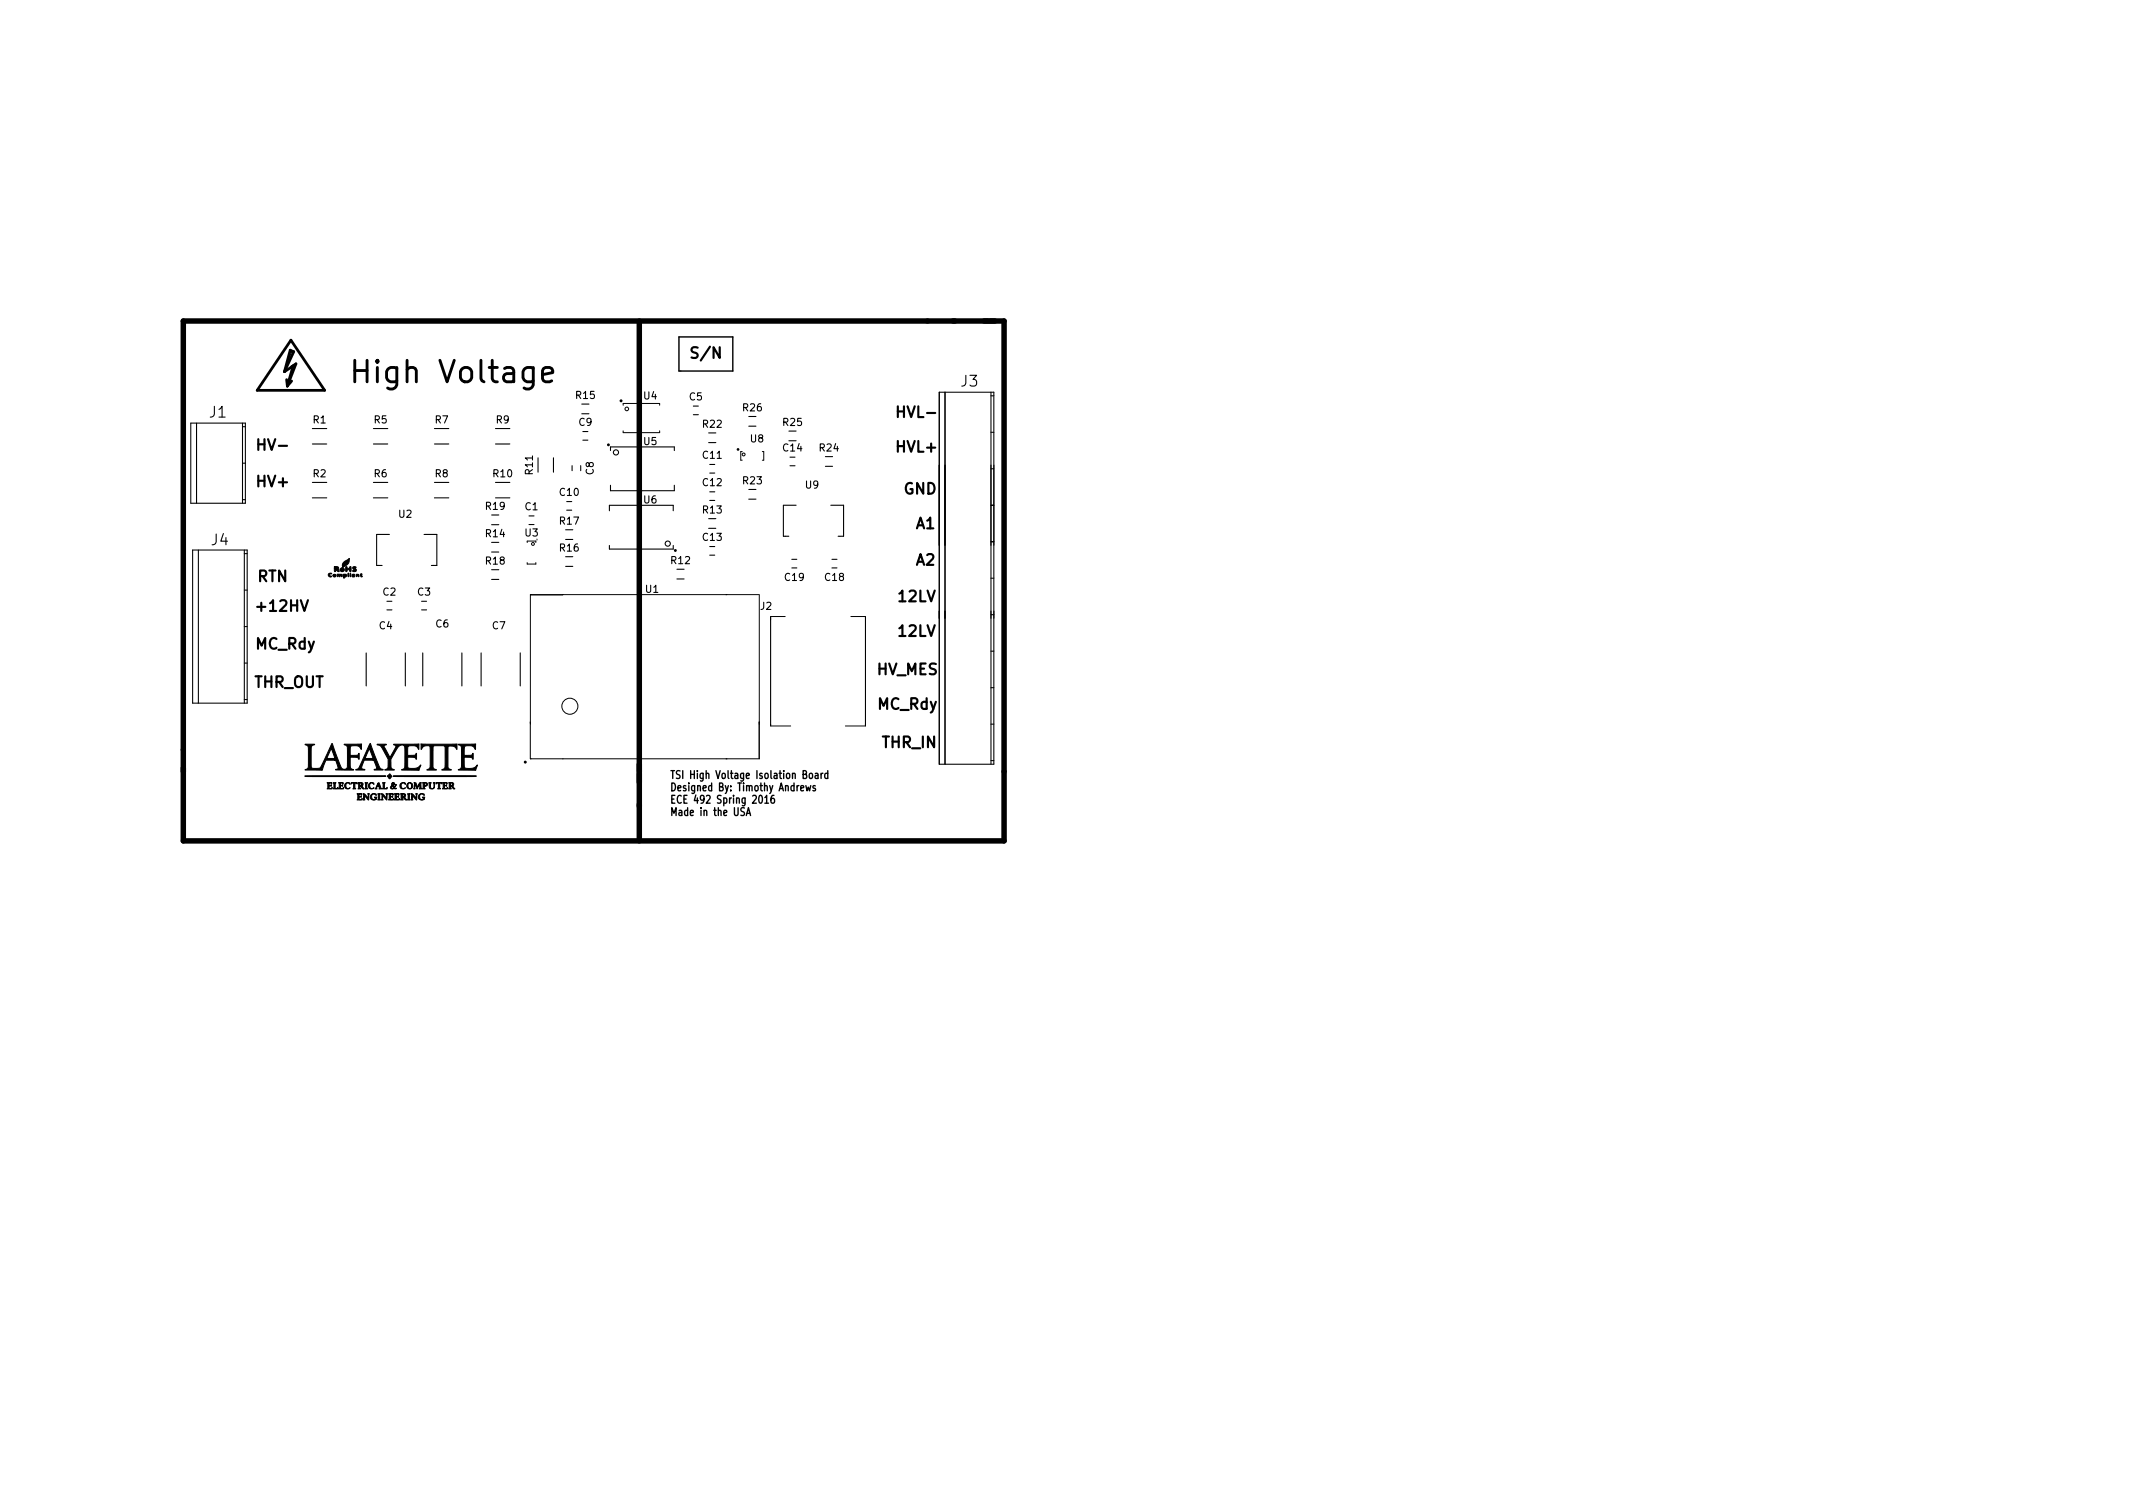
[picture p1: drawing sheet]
<svg xmlns="http://www.w3.org/2000/svg" width="297mm" height="210mm" viewBox="0 0 297 210" stroke-linecap="round" stroke-linejoin="round" font-family="sans-serif">
<defs><g id="words">
<text font-size="4.2" x="50.4" y="53.3">High Voltage</text>
<g font-size="2.1">
<text x="96.6" y="49.9">S/N</text>
<text x="133.8" y="53.8">J3</text>
<text x="29.2" y="58.1">J1</text>
<text x="125.2" y="58.1">HVL-</text>
<text x="36.2" y="62.7">HV-</text>
<text x="124.9" y="63">HVL+</text>
<text x="35.9" y="67.8">HV+</text>
<text x="125.8" y="68.8">GND</text>
<text x="29.4" y="75.9">J4</text>
<text x="127.6" y="73.6">A1</text>
<text x="35.8" y="81">RTN</text>
<text x="125.1" y="83.8">12LV</text>
<text x="127.6" y="78.7">A2</text>
<text x="36" y="85.1">+12HV</text>
<text x="125.1" y="88.6">12LV</text>
<text x="35.3" y="95.7">THR_OUT</text>
<text x="35.6" y="90.4">MC_Rdy</text>
<text x="122.1" y="94">HV_MES</text>
<text x="122.2" y="98.8">MC_Rdy</text>
<text x="122.8" y="104.1">THR_IN</text>
</g>
<g font-size="1.5">
<text x="93.3" y="108.5">TSI High Voltage Isolation Board</text>
<text x="93.3" y="110.2">Designed By: Timothy Andrews</text>
<text x="93.3" y="111.9">ECE 492 Spring 2016</text>
<text x="93.3" y="113.6">Made in the USA</text>
</g>
<g font-size="1.4">
<text x="43.6" y="58.9">R1</text>
<text x="52.1" y="58.9">R5</text>
<text x="60.6" y="58.9">R7</text>
<text x="69.1" y="58.9">R9</text>
<text x="80.2" y="55.5">R15</text>
<text x="80.6" y="59.3">C9</text>
<text x="89.7" y="55.6">U4</text>
<text x="96" y="55.7">C5</text>
<text x="97.9" y="59.6">R22</text>
<text x="103.5" y="57.3">R26</text>
<text x="109.1" y="59.3">R25</text>
<text x="89.7" y="62">U5</text>
<text x="97.9" y="63.9">C11</text>
<text x="104.5" y="61.6">U8</text>
<text x="109.1" y="62.9">C14</text>
<text x="114.2" y="62.9">R24</text>
<text x="43.6" y="66.4">R2</text>
<text x="52.1" y="66.4">R6</text>
<text x="60.6" y="66.4">R8</text>
<text x="67.7" y="71">R19</text>
<text x="68.7" y="66.4">R10</text>
<text x="73.1" y="71">C1</text>
<text x="74.2" y="66" transform="rotate(-90 74.2 66)">R11</text>
<text x="78" y="69">C10</text>
<text x="82.7" y="66.1" transform="rotate(-90 82.7 66.1)">C8</text>
<text x="89.7" y="70.1">U6</text>
<text x="97.9" y="67.7">C12</text>
<text x="97.9" y="71.5">R13</text>
<text x="103.5" y="67.4">R23</text>
<text x="112.2" y="68">U9</text>
<text x="55.5" y="72.1">U2</text>
<text x="67.7" y="74.8">R14</text>
<text x="73.1" y="74.7">U3</text>
<text x="78" y="76.8">R16</text>
<text x="78" y="73">R17</text>
<text x="97.9" y="75.3">C13</text>
<text x="53.3" y="82.9">C2</text>
<text x="58.2" y="82.9">C3</text>
<text x="67.7" y="78.6">R18</text>
<text x="89.9" y="82.5">U1</text>
<text x="93.5" y="78.5">R12</text>
<text x="109.3" y="80.9">C19</text>
<text x="114.9" y="80.9">C18</text>
<text x="52.8" y="87.6">C4</text>
<text x="60.7" y="87.4">C6</text>
<text x="68.6" y="87.6">C7</text>
<text x="105.9" y="84.9">J2</text>
</g>
</g></defs>
<path d="M25.5 44.7h114.3v72.4h-114.3zM89 44.7v72.4" fill="none" stroke="#000" stroke-width=".76"/>
<g fill="none" stroke="#000" stroke-width=".2">
<path d="M94.5 46.9h7.6v4.8h-7.6zM25.5 104.4v.2"/>
<circle cx="86.5" cy="55.8" r=".11"/>
<circle cx="84.7" cy="61.9" r=".1"/>
<circle cx="94" cy="76.7" r=".1"/>
<circle cx="102.8" cy="62.6" r=".09"/>
<circle cx="73.1" cy="106.1" r=".11"/>
</g>
<g fill="none" stroke="#000" stroke-width=".15">
<path d="M26.6 58.9h7.6v11.2h-7.6zM27.4 58.9v11.2M33.8 58.9v11.2M33.8 59.4h.4M40.6 49l-.4 1 .1 .1M43.5 59.7h2M52 59.7h2M60.5 59.7h2M69 59.7h2M81 57.6h1M81 56.3h1M96.6 56.5h.7"/>
<path d="M96.6 57.7h.7M104.3 59.3h1M104.3 58h1M130.8 54.6h7.6v51.8h-7.6zM131.6 54.6v51.8M138 54.6v51.8M138 55.1h.4M26.8 76.6h7.6v21.3h-7.6zM27.6 76.6v21.3M33.8 69.6h.4M33.8 64.5h.4M34 77.1h.4"/>
<path d="M34 76.6v21.3M43.5 61.8h2M43.5 69.3h2M43.5 67.2h2M52 61.8h2M52 69.3h2M52 67.2h2M54.2 74.4h-1.7v4.3h.7M59.1 74.4h1.7v4.3h-.7M60.5 61.8h2M60.5 69.3h2M60.5 67.2h2"/>
<path d="M68.5 79.3h1M68.5 73.1h1M68.5 71.7h1M68.5 76.9h1M68.5 75.5h1M69 61.8h2M69 69.3h2M69 67.2h2M73.7 71.8h.7M73.7 73h.7M74.9 63.7v2M77.1 63.7v2"/>
<path d="M78.8 78.9h1M78.8 77.5h1M78.8 75.1h1M78.8 73.8h1M78.9 69.8h.7M78.9 71h.7M79.7 64.8v.7M80.9 64.8v.7M81.2 60.1h.7M81.2 61.3h.7M84.9 71.1v-.7h8.9v.7M84.9 75.9v.6h8.9v-.6"/>
<path d="M85 62.7v-.5h8.9v.5M85 67.6v.7h8.9v-.7M94.3 79.3h1M98.7 73.6h1M98.7 72.2h1M98.7 61.6h1M98.7 60.3h1M98.8 64.7h.7M98.8 65.9h.7M98.8 68.5h.7M98.8 69.7h.7M98.8 76.1h.7"/>
<path d="M98.8 77.3h.7M104.3 69.5h1M104.3 68.2h1M109.9 60h1M110 63.7h.7M110 64.9h.7M110.3 79.1h.7M110.3 77.9h.7M110.9 70.4h-1.8v4.3h.8M114.9 64.9h1M114.9 63.6h1M115.7 70.4h1.8v4.3h-.8"/>
<path d="M115.9 79.1h.7M115.9 77.9h.7M138 70.4h.4M138 75.4h.4M138 60.2h.4M138 65.3h.4M34 97.4h.4M34 82.2h.4M34 87.2h.4M34 92.3h.4M51 90.9v4.6M53.9 83.7h.7"/>
<path d="M53.9 84.9h.7M56.4 90.9v4.6M58.7 83.7h.7M58.7 84.9h.7M58.9 90.9v4.6M64.3 90.9v4.6M67 90.9v4.6M68.5 80.7h1M72.4 90.9v4.6M94.3 80.6h1M107.3 85.9v15.1M120.5 85.9v15.1"/>
<path d="M138 80.5h.4M138 85.6h.4M138 90.7h.4M138 95.8h.4M138 105.9h.4M138 100.8h.4"/>
<circle cx="85.8" cy="63" r=".36"/>
<circle cx="93" cy="75.7" r=".36"/>
</g>
<g fill="#000" stroke="#000" stroke-width=".14">
<path d="M45.8 79.9l.4-.1-.3 .3 .3 .2a.29 .29 0 0 1-.4 0 .29 .29 0 0 1 0-.4zM46.4 80.1l.2-.1h.2v.2l-.3 .1-.1-.1h.2l.1-.1h-.1l-.2 .1zM46.6 78.9l.5 .1 .1 .6h-.2l-.2-.2-.1 .2h-.1v-.5h.3v-.1l-.3 .1zM47 79.9l.7 .1v.3h-.2l-.1-.2-.1 .2-.1-.2-.2 .2zM47.8 80h.4l.1 .1v.1l-.4 .3-.1-.3h.3v-.1l-.1 .1h-.2zM48.5 79.8a.28 .28 0 0 1 0 .5zM47.9 78.3l.7-.5a1.21 1.21 0 0 1-.8 1.2 .31 .31 0 0 1 .1 .5 .31 .31 0 0 1-.5-.1h.3h.1l-.2-.2v.2h-.2v-.2l1-1.1-.5 .4-.2 .3zM48.8 79.8v.1zM48.2 78.9h.1a.2 .2 0 0 0 .2 .2 .2 .2 0 0 0 .2-.2h.2v.7h-.2v-.2l-.3-.1-.2 .3-.1-.2zM48.8 80h.1l-.1 .3zM49 80h.3l.1 .3h-.3v-.1h.1h-.1l.2-.2zM49.2 78.9h.2l.2 .1h-.3a.34 .34 0 0 1 .2 .6h-.4v-.2h.3l-.3-.2z"/>
<path d="M49.6 80h.4v.3h-.1l-.1-.2-.2 .2zM50.2 79.9h.2v.4l-.2-.1zM45.5 109h.7v.2a.18 .18 0 0 0-.2-.2 .18 .18 0 0 0-.2 .2 .18 .18 0 0 0 .3 .1v.2l-.1-.1a.21 .21 0 0 0-.2 .2 .21 .21 0 0 0 .2 .2 .21 .21 0 0 0 .2-.1v.1h-.7h.1l.1-.5zM46.4 109h.4a.79 .79 0 0 0 0 .8l.3-.2-.1 .2h-.6h.1v-.5zM47.1 109h.7v.2a.18 .18 0 0 0-.2-.2 .18 .18 0 0 0-.2 .2 .18 .18 0 0 0 .2 .1h.1v.2l-.1-.1a.21 .21 0 0 0-.2 .2 .21 .21 0 0 0 .2 .2 .21 .21 0 0 0 .2-.1v.1h-.7h.1v-.5zM48.1 109.1a.41 .41 0 0 1 .7 0l-.1 .1a.32 .32 0 0 0-.4-.1 .32 .32 0 0 0-.1 .4 .33 .33 0 0 0 .2 .3 .33 .33 0 0 0 .4-.1 .44 .44 0 0 1-.7 0 .44 .44 0 0 1 0-.6zM48.9 109h.8v.2l-.1-.2-.2 .1v.6l.1 .1h-.4h.1v-.7l-.2-.1-.1 .2zM42.5 103.6h1.3v.1a.51 .51 0 0 0-.5 .7v2.1a.37 .37 0 0 0 .1 .4 .37 .37 0 0 0 .4 .1h.5a.48 .48 0 0 0 .5-.5l1.4-3 1.2 3.1a.52 .52 0 0 0 .6 .5 .52 .52 0 0 0 .4-.7v-.7a3.6 3.6 0 0 0-.2-1.9l-.3-.2h2.4v.8a1.01 1.01 0 0 0-1.5-.4v1.2h.9l.3-.3v.8l-.3-.2-.9-.1v1.5l.4 .3h-2.5l.2-.1a.25 .25 0 0 0 .2-.2 .25 .25 0 0 0-.1-.2l-.3-.8h-.1v-.3l-.5-1.4-.6 1.4h1.1v.3l-1.2-.1-.5 1.5-2.4-.1a.64 .64 0 0 0 .4-.9v-1.1a2.22 2.22 0 0 0-.1-1.4zM49.7 110.5h.7v.2a.18 .18 0 0 0-.2-.2 .18 .18 0 0 0-.2 .2 .18 .18 0 0 0 .2 .2l.1-.1v.2h-.1a.21 .21 0 0 0-.2 .1 .21 .21 0 0 0 .1 .3 .21 .21 0 0 0 .3-.2v.2h-.7l.1-.1v-.5zM49.8 109h.4a.26 .26 0 0 1 .3 .1 .26 .26 0 0 1-.1 .3l.3 .4h-.2l-.1-.1v-.6l-.2-.1-.1 .4h.2l.1-.2v.5l-.3-.2v.3h.1h-.4h.1v-.8zM50.8 109h.4l-.1 .1v.4v.3h.1h-.4h.1v-.4zM50.6 110.5h.2l.5 .6v-.5l-.1-.1h.3l-.1 .1-.1 .8-.6-.6v.5l.1 .1h-.3a.74 .74 0 0 0 .1-.8z"/>
<path d="M51.4 109.1a.41 .41 0 0 1 .7 0l-.1 .1a.32 .32 0 0 0-.4-.1 .32 .32 0 0 0-.1 .4 .33 .33 0 0 0 .2 .3 .33 .33 0 0 0 .4-.1 .44 .44 0 0 1-.7 0 .44 .44 0 0 1 0-.6zM51.7 110.6l.5-.1a.15 .15 0 0 1 .2 .1 .15 .15 0 0 1 0 .2l-.1-.1a.36 .36 0 0 0-.5-.1 .36 .36 0 0 0 0 .6l.1 .1a.21 .21 0 0 0 .3 0 .21 .21 0 0 0-.1-.3 .21 .21 0 0 1 .4 .1 .21 .21 0 0 1-.3 .3h-.1a.44 .44 0 0 1-.5-.2 .44 .44 0 0 1 .1-.6zM52.6 110.5h.4l-.1 .1v.4v.3l.1 .1h-.4l.1-.1v-.3zM52.6 109h.2l.3 .8h.1h-.4h.1l-.2-.7-.2 .3 .3 .1h-.3l-.1 .3h.1h-.3zM51.5 103.5l.8 2a2.72 2.72 0 0 0 .9 1.6l.2 .1h-1.3l.3-.2v-.1l-.3-1.1h-.1v-.2l-.6-1.4-.6 1.4h1.2v.2h-1.3l-.2 .7a.39 .39 0 0 0-.1 .5 .39 .39 0 0 0 .4 .2h-1.3a.83 .83 0 0 0 .7-.8zM42.5 108l11.2 .1h-10.3zM53.3 109h.3a.79 .79 0 0 0 0 .8l.3-.2v.2h-.6h.1v-.5zM53.1 110.5h.2l.5 .6v-.5l-.1-.1h.3l-.1 .1v.8l-.6-.6v.5l.1 .1h-.3a.74 .74 0 0 0 .1-.8zM54 108a.22 .22 0 0 1 .4-.2l.2 .3a.31 .31 0 0 1-.5 .2zM54.1 110.5h.7l-.1 .2a.18 .18 0 0 0-.2-.2 .18 .18 0 0 0-.1 .2 .18 .18 0 0 0 .2 .2l.1-.1v.2h-.1a.21 .21 0 0 0-.2 .1 .21 .21 0 0 0 .1 .3 .21 .21 0 0 0 .3-.2v.2h-.7l.1-.1v-.5zM54.6 109a.19 .19 0 0 1 .3 0 .19 .19 0 0 1-.1 .3v-.2l-.1-.1v.2v.1l.1-.2v.2a.16 .16 0 0 0 0 .2 .16 .16 0 0 0 .2 0 .16 .16 0 0 0 0-.2h.2a.26 .26 0 0 0-.2 .2 .26 .26 0 0 0 .1 .3l.1-.1a.16 .16 0 0 1-.2 .2 .16 .16 0 0 1-.1-.1l-.2-.3a.17 .17 0 0 0-.1 .2 .17 .17 0 0 0 .2 0 .24 .24 0 0 1-.4 0 .24 .24 0 0 1 .2-.3l-.1-.2zM54.9 110.5h.7l-.1 .2a.18 .18 0 0 0-.2-.2 .18 .18 0 0 0-.1 .2 .18 .18 0 0 0 .2 .2l.1-.1v.2h-.1a.21 .21 0 0 0-.2 .1 .21 .21 0 0 0 .1 .3 .21 .21 0 0 0 .3-.2v.2h-.7l.1-.1v-.5z"/>
<path d="M55.8 109.1a.41 .41 0 0 1 .7 0l-.1 .1a.32 .32 0 0 0-.4-.1 .32 .32 0 0 0-.1 .4 .33 .33 0 0 0 .2 .3 .33 .33 0 0 0 .4-.1 .44 .44 0 0 1-.7 0 .44 .44 0 0 1 0-.6zM55.8 110.5h.3a.26 .26 0 0 1 .4 .1 .26 .26 0 0 1-.2 .4l.4 .4h-.3l-.1-.2v-.5l-.2-.2-.1 .4h.2l.1-.1v.4l-.3-.2 .1 .3 .1 .1h-.4l.1-.1v-.7zM56.7 110.5h.4l-.1 .1v.4v.3l.1 .1h-.4l.1-.1v-.3zM56.7 109.1a.44 .44 0 0 1 .7 0 .44 .44 0 0 1-.1 .7v-.4a.29 .29 0 0 0-.3-.4 .29 .29 0 0 0-.2 .5 .27 .27 0 0 0 .3 .3 .27 .27 0 0 0 .2-.4v.4a.44 .44 0 0 1-.6-.1 .44 .44 0 0 1 0-.6zM57.2 110.5h.3l.5 .6v-.5l-.1-.1h.2v.1l-.1 .8-.6-.6v.5l.1 .1h-.3a.74 .74 0 0 0 .1-.8zM52.5 103.6h1.3l-.2 .2a.28 .28 0 0 0 .1 .5l.6 1.2 .7-1.3a.3 .3 0 0 0 .1-.4 .3 .3 0 0 0-.3-.1l3.5-.1v.8a1.02 1.02 0 0 0-1.5-.3v1.1h.9l.3-.3v.8l-.3-.2-.9-.1v1.4a1.21 1.21 0 0 0 1.1 .2l.7-.5-.3 .8-2.4-.1a.59 .59 0 0 0 .5-.8v-1.1a2.33 2.33 0 0 0-.1-1.5 .82 .82 0 0 0-1.1 .7l-.3 .4a1.71 1.71 0 0 0-.5 1.7 .51 .51 0 0 0 .5 .6h-1.3a.72 .72 0 0 0 .5-.9v-.6l-.4-.7a2.12 2.12 0 0 0-.8-1.2l-.4-.1zM57.6 109h.3l.3 .6 .2-.6h.3l-.1 .7 .2 .1h-.4h.1l-.1-.7-.3 .8-.3-.7-.1 .6h.1h-.2l.1-.6zM58.4 110.6l.5-.1a.15 .15 0 0 1 .1 .1 .15 .15 0 0 1 0 .2v-.1a.36 .36 0 0 0-.5-.1 .36 .36 0 0 0 0 .6v.1a.21 .21 0 0 0 .4 0 .21 .21 0 0 0-.1-.3h.1a.2 .2 0 0 1 .3 .1 .2 .2 0 0 1-.2 .3 .47 .47 0 0 1-.6-.1 .47 .47 0 0 1 0-.7zM58.8 109h.3a.27 .27 0 0 1 .4 .1 .27 .27 0 0 1-.3 .3 .19 .19 0 0 0 .2-.2 .19 .19 0 0 0-.3-.1v.6l.1 .1h-.3v-.8zM59.7 109h.4h-.1a.54 .54 0 0 0 .2 .8 .59 .59 0 0 0 .1-.8h.3h-.1a.67 .67 0 0 1-.3 .9l-.2-.1a.88 .88 0 0 1-.3-.8zM60.7 109h.8v.2l-.1-.2-.2 .1v.6l.2 .1h-.5h.1v-.7l-.1-.1-.2 .2zM61.6 109h.7l-.1 .2a.18 .18 0 0 0-.2-.2 .18 .18 0 0 0-.1 .2 .18 .18 0 0 0 .2 .1h.1v.2l-.1-.1a.21 .21 0 0 0-.2 .2 .21 .21 0 0 0 .1 .2 .21 .21 0 0 0 .3-.1v.1h-.7h.1v-.5z"/>
<path d="M62.5 109h.3a.26 .26 0 0 1 .4 .1 .26 .26 0 0 1-.2 .3l.4 .4h-.3l-.1-.1v-.6l-.2-.1-.1 .4h.2l.1-.2v.5l-.3-.2 .1 .3h.1h-.4h.1v-.8zM58.6 103.6h5.1l-.1 .8a.8 .8 0 0 0-1.2-.4v2.8l.2 .3 .2 .1h-1.3a.67 .67 0 0 0 .5-.9l-.1-2.4-.2-.1h-1a.36 .36 0 0 0-.4 .1 .36 .36 0 0 0 0 .5v2.4l.2 .3 .3 .1h-1.3a.6 .6 0 0 0 .4-.9v-2.3a.8 .8 0 0 0-1.2 .4zM54.8 108l11.5 .1h-10.3h-1.2zM63.8 103.6h2.4v.8a1.02 1.02 0 0 0-1.5-.4l-.1 1.2h.5a.62 .62 0 0 0 .8-.3v.8l-.3-.2-1-.1 .1 1.4a1.44 1.44 0 0 0 1.8-.3l-.3 .8-2.4-.1a.58 .58 0 0 0 .5-.8v-1.3a1.73 1.73 0 0 0-.2-1.3z"/>
</g>
<path d="M39.6 51.8l1.2-.8-.8 2.8M39.9 52.9l.1 .9M40.5 47.4l4.7 7h-9.4zM40.6 51.1l.6-.4-1.2 3.1M40.6 53.1l-.6 .7M40.9 49l-.5-.2-.8 3M40.9 49l-1.3 2.8" fill="none" stroke="#000" stroke-width=".38"/>
<g fill="none" stroke="#000" stroke-width=".14">
<path d="M86.8 56.4v-.2h5.1v.2M86.8 60v.2h5.1v-.2M73.4 75.5v-.2h1.2v.2M73.4 78.3v.2h1.2v-.2M103.4 62.9h-.2v1.2h.2M106.2 62.9h.2v1.2h-.2M73.9 82.8h31.8M78.4 82.8h-4.5v22.9h31.8v-22.9M109.3 85.8h-2v.6M118.5 85.8h2v.3M107.3 100.8v.3h2.8M120.5 100.8v.3h-2.8"/>
<circle cx="87.3" cy="56.9" r=".25"/>
<circle cx="74.2" cy="75.7" r=".2"/>
<circle cx="103.6" cy="63.3" r=".2"/>
<circle cx="79.4" cy="98.3" r="1.12"/>
</g>
<use href="#words"/>
</svg>
